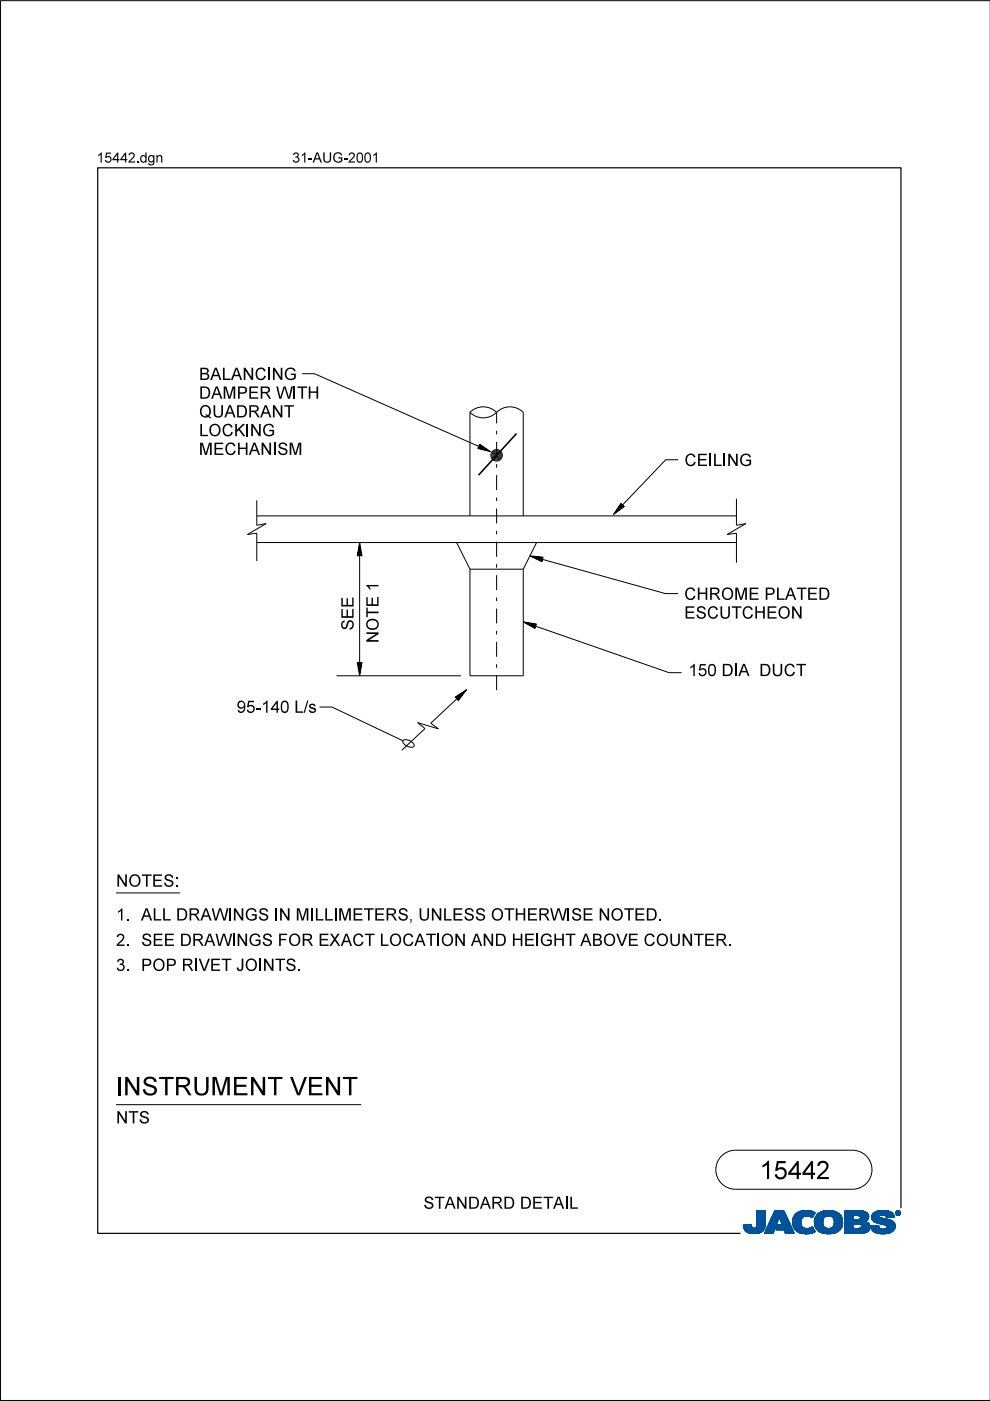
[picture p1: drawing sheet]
<svg xmlns="http://www.w3.org/2000/svg" width="210mm" height="297mm" viewBox="0 0 210 297" stroke-linecap="round" stroke-linejoin="round" font-family="sans-serif">
<defs><g id="words">
<g font-size="4">
<text x="24.6" y="232.2">I</text>
<text x="30" y="232.2">STRUM</text>
<text x="49.2" y="232.2">EN</text>
<text x="56.7" y="232.2">T VEN</text>
<text x="72.6" y="232.2">T</text>
<text x="161" y="250">15442</text>
</g>
<g font-size="2.6">
<text x="42.2" y="80.6">BALAN</text>
<text x="57.6" y="80.6">N</text>
<text x="60.2" y="80.6">G</text>
<text x="42.2" y="88.5">QUADRAN</text>
<text x="42.2" y="84.5">DAM</text>
<text x="50.2" y="84.5">PER W I</text>
<text x="60.2" y="88.5">T</text>
<text x="63" y="84.5">TH</text>
<text x="42.2" y="92.5">LOCKI</text>
<text x="53" y="92.5">N</text>
<text x="55.6" y="92.5">G</text>
<text x="42.2" y="96.5">M</text>
<text x="45.2" y="96.5">ECH</text>
<text x="52.8" y="96.5">AN</text>
<text x="57.8" y="96.5">I</text>
<text x="151.1" y="98.8">L</text>
<text x="154.1" y="98.8">N</text>
<text x="156.7" y="98.8">G</text>
<text x="145.1" y="131.2">ESCUTCH</text>
<text x="145.1" y="127.2">CH</text>
<text x="150.3" y="127.2">ROM</text>
<text x="158.7" y="127.2">E PLATED</text>
<text x="162.5" y="131.2">EON</text>
<text x="75" y="133.7" transform="rotate(-90 75 133.7)">SEE</text>
<text x="80.3" y="136.4" transform="rotate(-90 80.3 136.4)">NOTE 1</text>
<text x="146" y="143.3">150DI</text>
<text x="156.6" y="143.3">A DUCT</text>
<text x="50.2" y="151.1">95-</text>
<text x="55.4" y="151.1">140L/</text>
<text x="65.4" y="151.1">s</text>
<text x="24.6" y="188">N</text>
<text x="27.2" y="188">OTES:</text>
<text x="24.6" y="195.2">1. ALLDRAW I</text>
<text x="49.3" y="195.2">N</text>
<text x="51.9" y="195.2">GS I</text>
<text x="59.1" y="195.2">N</text>
<text x="62.7" y="195.2">M</text>
<text x="66.7" y="195.2">L</text>
<text x="71.7" y="195.2">M</text>
<text x="74.7" y="195.2">ETERS,UN</text>
<text x="93.9" y="195.2">LESS OTH</text>
<text x="111.7" y="195.2">ERW I</text>
<text x="121.1" y="195.2">SE N</text>
<text x="129.5" y="195.2">OTED.</text>
<text x="24.6" y="200.6">2. SEE DRAW I</text>
<text x="50.1" y="200.6">N</text>
<text x="52.7" y="200.6">GS FOR EXACT LOCATI</text>
<text x="93.5" y="200.6">ON</text>
<text x="99.9" y="200.6">AN</text>
<text x="104.9" y="200.6">D H</text>
<text x="111.1" y="200.6">EI</text>
<text x="114.5" y="200.6">GH</text>
<text x="119.9" y="200.6">T ABOVE COUN</text>
<text x="147" y="200.6">TER.</text>
<text x="24.6" y="205.9">3. POP RI</text>
<text x="42.1" y="205.9">VET JOI</text>
<text x="55.7" y="205.9">N</text>
<text x="58.3" y="205.9">TS.</text>
<text x="24.6" y="238.2">N</text>
<text x="27.2" y="238.2">TS</text>
<text x="89.8" y="256.3">STAN</text>
<text x="99.2" y="256.3">DARD DETAI</text>
<text x="120.6" y="256.3">L</text>
</g>
<g font-size="2.2">
<text x="20.5" y="34.5">15442.</text>
<text x="29.6" y="34.5">dgn</text>
<text x="62" y="34.5">31-</text>
<text x="66.3" y="34.5">AUG- 001</text>
<text x="73.8" y="34.5">2</text>
</g>
</g></defs>
<g fill="none" stroke="#00539a" stroke-width=".21">
<path d="M157.6 259.8h1.7M157.6 259.9h1.7M157.6 259.9l1.7 .1M157.6 260h1.8M158.1 259.7h1.2M159.3 259.7h-1.7l.1 .7M159.3 259.7h-.9M159.3 259.7l.1 .3M159.4 260l.1 .3M160.4 260l-.2 .3h2M160.5 259.6h1.8M160.5 259.6l-.1 .4"/>
<path d="M160.5 259.7h1.8M160.5 256.7v2.9M160.5 256.9h1.8M160.5 257.5h1.8M160.5 256.7h1.8v2.7M160.5 256.8h1.8M160.5 256.8l1.8 .1M160.5 256.9l1.8 .1M160.5 257h1.8M160.5 257.1h1.8M160.5 257.2h1.8M160.5 257.2l1.8 .1"/>
<path d="M160.5 257.3h1.8M160.5 257.4h1.8M160.5 257.4l1.8 .1M160.5 257.6h1.8M160.5 257.6l1.8 .1M160.5 257.7h1.8M160.5 257.8h1.8M160.5 257.9h1.8M160.5 258h1.8M160.5 258.1h1.8M160.5 258.1l1.8 .1M160.5 258.2h1.8"/>
<path d="M160.5 258.3h1.8M160.5 258.3l1.8 .1M160.5 258.4h1.8M160.5 258.5h1.8M160.5 258.5l1.8 .1M160.5 258.6h1.8M160.5 258.6l1.8 .1M160.5 258.7h1.8M160.5 258.8h1.8M160.5 258.9h1.8M160.5 259h1.8M160.5 259.1h1.8"/>
<path d="M160.5 259.2h1.8M160.5 259.3h1.8M160.5 259.8h1.8M162.2 260h-1.8M162.2 259.9v.3M162.2 259.9h-1.8M162.2 259.8h-1.7M162.3 259.4l-.1 .5M162.3 259.4v-2.7h-1.8v2.9M162.3 259.5h-1.8M162.3 259.6h-1.8M162.3 256.7l-1.8 .1"/>
<path d="M162.3 259.4h-1.8M163.7 258.1h3.1M163.7 258h3.1M163.7 257.9h3M163.8 257.8h2.9M163.8 257.7h2.9M163.8 257.7h2.8M163.9 257.6h2.7M163.9 257.5h2.7M164 257.4h2.5M164 257.3h2.5M164.1 257.2h2.3"/>
<path d="M164.1 257.1h2.3M164.1 257h2.3M164.2 257h2.1M164.2 256.9h2.1M164.2 256.8h2.1M164.3 256.7h1.9l2.2 4.8h-1.9l-.3-.8h-1.7l.4-1h1l-.7-1.7-1.3 3.5h-1.8zM164.5 260h-1.7M164.5 259.9l-1.7 .1M164.5 259.9h-1.7M164.5 259.8l-1.7 .1M164.6 259.8h-1.7M164.6 259.7l-1.7 .1"/>
<path d="M164.6 259.7h-1.7M164.6 259.6h-1.7M164.6 259.5l-1.6 .1M164.7 259.5h-1.7M164.7 259.4l-1.7 .1M164.7 259.4h-1.7M164.7 259.3l-1.6 .1M164.7 259.3h-1.6M164.8 259.2l-1.7 .1M164.8 259.2h-1.7M164.8 259.1l-1.6 .1M164.8 260h2.9"/>
<path d="M164.8 259.1h-1.6M164.8 259.9h2.9M164.8 259l-1.6 .1M164.9 259.9h2.7M164.9 259h-1.7M164.9 259.8h2.7M164.9 258.9h-1.6M164.9 258.8h-1.6M164.9 259.7h2.7M164.9 259.7l-.4 1 3.6 .1M165 258.7h-1.6M165 258.6l-1.6 .1"/>
<path d="M165 258.6h-1.6M165 258.5l-1.6 .1M165 258.5h-1.6M165.1 258.4l-1.6 .1M165.1 258.4h-1.6M165.1 258.3l-1.6 .1M165.1 258.3h-1.6M165.1 258.2l-1.5 .1M165.1 258.2h-1.5M165.2 258.1l-1.6 .1M165.2 258.1h-1.6M165.2 258l.7 1.7h-1"/>
<path d="M165.2 258l.7 1.7M165.3 258.1h1.5M165.3 258.1l1.6 .1M165.3 258.2h1.6M165.3 258.2l1.6 .1M165.3 258.3h1.6M165.4 258.3l1.6 .1M165.4 258.4h1.6M165.4 258.4l1.6 .1M165.4 258.5h1.6M165.4 258.5l1.7 .1M165.4 258.6h1.7"/>
<path d="M165.5 258.6l1.6 .1M165.5 258.7h1.6M165.5 258.8h1.7M165.5 258.9h1.7M165.6 258.9h1.6M165.6 259h1.7M165.6 259l1.7 .1M165.6 259.1h1.7M165.6 259.1l1.7 .1M165.7 259.2h1.7M165.7 259.2l1.7 .1M165.7 259.3h1.7"/>
<path d="M165.7 259.3l1.7 .1M165.7 259.4h1.7M165.8 259.4l1.7 .1M165.8 259.5h1.7M165.8 259.5l1.7 .1M165.8 259.6h1.7M166.2 256.7l2.2 4.8M166.2 256.8l-1.9-.1-2.2 4.8h1.8l1.3-3.5M168 258.9l.4 1.5M168 258.9h1.8M168 259h1.8M168 259.1h1.8"/>
<path d="M168 259.2h1.8M168 259.2l1.8 .1M168 259.3h1.8M168 259.3l1.8 .1M168.1 259.4h1.8M168.1 259.5h1.7M168.1 259.4l1.7 .1M168.1 259.5l1.8 .1M168.1 259.6h1.8M168.1 259.7h1.8M168.1 259.7l1.8 .1M168.1 259.8h1.8"/>
<path d="M168.1 259.8l1.8 .1M168.2 260h1.8M168.2 259.9h1.8M168.3 258l-.3 .9M168.9 257.3l-.6 .7M169.1 257.1h3.6M169.2 257h3.4M169.4 256.9h3.1M169.5 256.9h2.9M169.8 256.8h2.4M169.8 259.1a1.33 1.33 0 0 0 .8 1.4 1.33 1.33 0 0 0 1.5-.3l.2-.1M169.8 259.1h-1.8"/>
<path d="M169.8 259l-1.8 .1M169.9 258.8l-1.9 .1M169.9 258.8h-1.9M169.9 258.7h-1.9M169.9 258.6h-1.8M169.9 258.6l-1.9 .1M169.9 258.5l-1.8 .1M169.9 258.5h-1.8M169.9 258.4l-1.8 .1M170 258.4h-1.9M170 258.4l-.2 .7M170 258.3l-1.8 .1"/>
<path d="M170 258.3h-1.8M170 258.2l-1.8 .1M170.1 258.2h-1.9M170.1 258.1l-.1 .3M170.1 258.1l-1.9 .1M170.2 258.1h-2M170.3 258h-2.1M170.3 256.7l-1.4 .5M170.3 256.7h1.5M170.3 256.7a4 4 0 0 1 2.5 .4M170.4 258h-2.1M170.4 257.9h-2.1"/>
<path d="M170.6 257.8l-2.3 .1M170.6 257.9l-.5 .2M170.8 257.8h-2.5M171.4 257.8h1M171.5 256.7l-1.7 .1M171.5 256.7l.6 .1M171.7 257.8h.7M171.8 257.9h.6M171.9 258h.4M172.1 258.1h.2M172.2 258.1h.1M172.3 258h-.3"/>
<path d="M172.4 257.7l-4 .1M172.5 257.7h-4.1M172.5 257.6l-4 .1M172.5 257.6h-4M172.6 257h-3.3M172.6 257.5l-4.1 .1M172.6 257.5h-4M172.6 257.4l-4 .1M172.7 257.4h-4M172.7 259h1.8M172.7 259.2h1.8M172.7 259.3h1.8"/>
<path d="M172.7 259.3l1.8 .1M172.7 259.4h1.8M172.7 257.3l-3.9 .1M172.7 259.5h1.8M172.7 259.5l1.8 .1M172.7 259.6h1.8M172.7 259.7h1.8M172.7 258.6h1.8M172.7 257.3h-3.9M172.8 259.8h1.8M172.8 257.2l-3.9 .1M172.8 259.9h1.8"/>
<path d="M172.8 259.9l.3 .6M172.8 259.8l1.8 .1M172.8 259.9l1.8 .1M172.8 257.2h-3.9M172.8 260h1.8M172.8 257.1l-.6 1.1a1.75 1.75 0 0 0-1.6-.3M172.9 257.1l-3.9 .1M173 257.8l-.3 1.3h1.8M173 257.8h5.3M173.1 257.7h5.2M173.1 257.7h5.1M173.1 257.6h5.1"/>
<path d="M173.2 257.6h4.9M173.2 257.5h4.8M173.4 257.4h4.6M173.4 257.4h4.5M173.5 257.3h4.4M173.6 257.2l4.2 .1M173.6 257.2h4.1M173.7 257.1l4 .1M173.8 257.1h3.8M173.9 257h3.5M174 257h3.3M174.1 256.9h3.2"/>
<path d="M174.2 256.9h2.8M174.4 256.8h2.6M174.5 259h-1.8M174.5 259.2a1.15 1.15 0 0 0 1.3 1.3M174.5 259.2l-1.8-.1 .1 .8M174.5 258.9l-1.8 .1M174.5 258.9h-1.8M174.5 258.8l-1.8 .1M174.5 258.7l-1.8 .1M174.5 258.7h-1.8M174.5 258.6l-1.8 .1M174.5 258.5l-1.8 .1"/>
<path d="M174.6 258.5h-1.9M174.6 256.8h1.9M174.6 258.4l-.1 .8M174.6 258.4h-1.8M174.6 258.4l-1.9 .1M174.6 258.3l-1.8 .1M174.6 258.3h-1.8M174.7 258.2h-1.9M174.7 258.1l-.1 .3M174.8 258.1l-2 .1M174.8 258.1h-1.9M174.9 256.7a3.2 3.2 0 0 1 3.6 1.4l.1 .8-.1 1.1"/>
<path d="M174.9 258l-1.9 .1M175 258h-2M175.1 257.9l-.4 .2M175.1 257.9h-2.1M175.2 257.9h-2.2M175.5 256.7h.7M175.7 257.8l-.6 .1M175.7 257.8l.6 .1M175.7 257.8h-2.7M176 257.8h2.4M176.2 257.9h2.2M176.3 257.9l.5 .5"/>
<path d="M176.4 258h2M176.4 256.7h-1.5a2.68 2.68 0 0 0-1.9 1.1M176.5 258l2 .1M176.5 258.1h2M176.6 258.1h1.9M176.6 258.2h1.9M176.7 258.2l1.8 .1M176.7 258.3h1.8M176.7 258.3l1.9 .1M176.7 259.9h1.8M176.7 258.4h1.9M176.8 258.4l.1 .5"/>
<path d="M176.8 258.4l1.8 .1M176.8 258.5h1.8M176.8 258.6h1.8M176.9 258.8h1.7M176.9 258.8l1.8 .1M176.9 258.7h1.7M176.9 259.4h1.8M176.9 259.2l1.8 .1M176.9 259.1h1.8M176.9 259.2h1.8M176.9 258.9v.3M176.9 259.2a1.11 1.11 0 0 1-1.1 1.3"/>
<path d="M176.9 259h1.8M176.9 258.9h1.8M176.9 259.3h1.8M176.9 259.3l1.8 .1M178 257.4l-4.7 .1M178.4 257.9h-2.1l.5 .5M178.5 259.7l-1.7 .1M178.5 259.8l-1.8 .1M178.5 259.8h-1.7M178.5 260l-.2 .5M178.5 259.9l-1.8 .1M178.5 260h-1.8"/>
<path d="M178.6 259.7h-1.8M178.6 258.5l-1.8 .1M178.6 259.6h-1.8M178.6 259.5l-1.8 .1M178.6 259.5h-1.8M178.7 259.4h-1.8M179.1 259.7h1.8M179.1 259.5h5.2M179.1 256.9h4.4M179.1 257.5h5M179.1 256.8h4M179.1 256.8h3.4"/>
<path d="M179.1 257h4.5M179.1 257.1h4.7M179.1 257.1l4.7 .1M179.1 257.2h4.8M179.1 257.2l4.8 .1M179.1 257.3h4.8M179.1 257.3l4.9 .1M179.1 257.4h4.9M179.1 257.4l5 .1M179.1 257.6h5M179.1 257.6l5 .1M179.1 257.7h5"/>
<path d="M179.1 257.7l1.8 .1M179.1 257.8h1.8M179.1 257.9h1.8M179.1 258h1.8M179.1 258.1h1.8M179.1 258.2h1.8M179.1 258.3h1.8M179.1 258.4h1.8M179.1 258.5h1.8M179.1 258.5l1.8 .1M179.1 258.6h4.8M179.1 258.7h4.7"/>
<path d="M179.1 258.7h4.6M179.1 258.8h4.5M179.1 258.9h4.5M179.1 258.9h4.3M179.1 259h4.4M179.1 259l4.5 .1M179.1 259.1h4.6M179.1 259.1l4.7 .1M179.1 259.2h4.8M179.1 259.2l4.9 .1M179.1 259.3h5M179.1 259.3l5.1 .1"/>
<path d="M179.1 259.4h5.1M179.1 259.4l5.1 .1M179.1 259.5l1.8 .1M179.1 259.6h1.8M179.1 259.8h1.8M179.1 259.9h1.8M179.1 260h1.8M180.9 257.7v.9M181.8 259.5h-.9v1v-1M181.8 259.5h.2M181.8 259.5l.8 .3M182.1 257.7l2.1 .1"/>
<path d="M182.2 257.8h2M182.2 259.5l2.1 .1M182.3 258.5h1.7M182.3 258.5l-1.4 .1M182.3 257.9h1.9M182.4 257.9h1.8M182.4 257.9v.1M182.4 257.9l-.4-.2h-1.1v.9M182.4 258h1.8M182.4 258v.3M182.4 258.3l-.1 .2M182.4 259.6h1.9"/>
<path d="M182.4 258.1h1.8M182.4 258.1l1.8 .1M182.4 258.2h1.8M182.5 259.7h1.9M182.5 256.9l1.1 .1M182.5 259.7l1.9 .1M182.6 259.8h1.8M182.6 259.8v.4l-.2 .2M182.7 259.9h1.7M182.9 256.8h-3.8v4.7M183.3 256.9l-4.2-.1v4.7M183.6 257l.4 .4"/>
<path d="M183.9 259.2l.2 .2M184 258.5l-2.1 .1M184 258.5h-1.8M184 257.4l.1 .2M184.1 258.4l-.8 .6 .6 .2M184.1 258.4h-1.8M184.1 258.3l-1.7 .1M184.1 258.3h-1.7M184.1 257.6l.1 .6M184.1 258.2l-1.7 .1M184.1 259.4l.3 .5v.6M184.2 258.2l-.1 .2"/>
<path d="M184.2 258h-1.8M184.4 259.9h-1.7M184.5 260h-1.8M184.6 259.9v.2M184.6 259.9h1.7M184.6 260h1.7M184.8 258.1h1.7M184.8 258l.2 .7M184.8 258h1.7M184.8 258.3h2.5M184.8 258.3l2.8 .1M184.8 258.1l1.8 .1"/>
<path d="M184.8 258.2h2M184.8 258.4h3M184.8 258.4l3.2 .1M184.9 258.2l2.1 .1M184.9 257.6h4.6M184.9 258.5h3.4M184.9 258.5l3.6 .1M184.9 258.6h3.7M184.9 257.5h4.5M185 257.5h4.4M185 258.6l3.7 .1M185 258.7h3.9"/>
<path d="M185 258.7l.6 .4M185 257.4h4.3M185 257.4h4.4M185.1 258.7l3.9 .1M185.1 258.8h.7M185.1 257.3h4.1M185.2 258.9h.6M185.2 258.9l4.1 .1M185.3 257.2h3.9M185.3 259h4M185.3 257.1l3.8 .1M185.4 257.1h3.7"/>
<path d="M185.4 259l4 .1M185.5 257h3.5M185.5 259.1h4M185.6 259.1l3.9 .1M185.6 259.1l.5 .2M185.7 259.2h3.9M185.7 256.9h3M185.8 259.2l3.8 .1M185.8 258.9h3.4M185.9 258.8h3.2M185.9 256.8h2.7M185.9 256.8l-.8 .5-.3 .7"/>
<path d="M185.9 256.8l.7-.1a3.3 3.3 0 0 1 2.7 .6h-4.2M186 259.3h3.6M186.1 256.8h2.3M186.1 259.4h3.6M186.1 259.3l1.5 .4 .4 .2M186.3 259.8l-.5 .1M186.3 259.8l-1.7 .1M186.3 259.8v.3M186.3 259.4h3.4M186.4 257.9h-1.6M186.4 257.9l.1 .1M186.5 257.9h-1.7"/>
<path d="M186.5 257.8h-1.7M186.5 258v.1M186.5 257.8l-.1 .1M186.5 257.7h-1.6M186.5 259.4l3.2 .1M186.5 258.1l.1 .1M186.6 257.6l-1.7 .1M186.6 258.2l.4 .1M186.7 256.7h.8M186.7 259.5h3M186.9 257.6h-2M186.9 259.5l2.9 .1"/>
<path d="M187 258.3l1.7 .4 .9 .6M187.2 259.6h2.6M187.3 257.6h2.2M187.4 259.7h2.4M187.6 257.6l1.9 .1M187.6 259.7h2.2M187.6 257.7h2M187.7 257.7a1.07 1.07 0 0 0-1.2 .1M187.7 257.7l.1 .1M187.7 257.8h1.9M187.8 257.8h1.7M187.8 256.7h-1.3"/>
<path d="M187.8 257.8l.1 .4M187.8 257.9h1.7M187.8 257.9h1.8M187.9 258h1.7M187.9 258l1.7 .1M187.9 258.1h1.1M187.9 258.1h1.7M187.9 259.9h1.9M188 259.9l.1 .2M188 260h1.8M188.1 257h-2.6M188.2 257h.6"/>
<path d="M188.7 256.9h-2.9M189.3 257.3l.3 .8-1.7 .1M189.6 259.3l.2 .4v.6M189.8 259.9l-1.8 .1M189.8 259.8h-2.1M189.8 259.8h-1.9M189.9 257.2v.1M189.9 257.1h.1M189.9 257.2h.1M189.9 257.3h.1M189.9 257.3l.2 .3M190 257.4h.1"/>
<path d="M190 257.4l.1 .1M190 257.5h.2M190 257.2v.1M190 257.2l.2 .3M190 257.3l.2 .2M190 257.1h-.1M190 257h-.1M190.1 257h-.2M190.1 257.5l.2 .1M190.1 256.9h-.1M190.1 257.6h.6M190.2 256.8l-.1 .1"/>
<path d="M190.2 257.5l.2 .1M190.2 257.5l-.1 .1M190.2 257.6h.4M190.2 256.9h.4M190.2 256.9h.4l-.1 .3 .2 .3-.3-.3-.2 .3zM190.2 256.9v.6l.1-.3 .3 .3M190.2 257h.4M190.2 257.1h.1M190.2 257.1h.5M190.2 257.2h.5M190.2 257.2l.3 .1M190.2 257.3h.1"/>
<path d="M190.2 257.4h.1M190.2 257.4l.1 .1M190.2 256.8h-.1M190.3 257h.2v.1l-.2 .1zM190.3 257v.2M190.3 257h-.1M190.4 257.2l.2 .3M190.4 257.6h.1M190.4 256.8h-.2l-.2 .4M190.4 256.7a.5 .5 0 0 1 .5 .5 .5 .5 0 0 1-.5 .5M190.4 256.8l.4 .2v.2M190.4 256.7a.5 .5 0 0 0-.5 .5 .5 .5 0 0 0 .5 .5l-.3-.1"/>
<path d="M190.4 256.8l.3 .1 .1 .3M190.4 256.7l-.4 .2-.1 .3M190.4 256.7v.1M190.4 257.6v.1M190.4 256.7l.3 .1 .2 .4M190.4 257h-.1l.1 .2M190.4 257l.2 .1-.2 .1M190.4 257h.1M190.5 257.3h.1M190.5 257.3l.1 .1M190.5 257.2l.2 .3M190.5 257.4h.1"/>
<path d="M190.5 257.1h.2M190.5 257.4l.2 .1M190.5 257l-.1 .2M190.5 256.7h-.3M190.6 257.5h.2M190.6 256.8h.1M190.6 257.1l-.1 .1M190.7 257.1h-.1M190.7 257.1l-.2 .1M190.7 257.1l-.5-.2v.6l.1-.3M190.7 257h-.1M190.7 256.8l.1 .1"/>
<path d="M190.7 256.8h-.6M190.7 256.9h.2M190.8 257h.1M190.8 257.6h-.2M190.8 257.2v.2l-.4 .2M190.8 257.2l-.1 .3-.3 .1M190.8 257.1h.1M190.8 257.2h.1M190.9 257.4l-.2 .1M190.9 257.4h-.1M190.9 257.3l-.1 .1M190.9 257.3h-.1"/>
<path d="M190.9 257.2h.1M190.9 257.2l-.1 .3-.4 .2M190.9 257.1h-.1M157.7 260.1h1.7M157.7 260l1.7 .1M157.7 260.2h1.8M157.7 260.2l1.8 .1M157.7 260.3h1.8M157.7 260.3l1.9 .1M157.7 260.4h4.4M157.7 260.4l.4 .5M157.7 260.4l4.4 .1"/>
<path d="M157.8 260.5h4.3M157.8 260.6h4.3M157.8 260.7h4.2M157.9 260.7h4.1M157.9 260.8h4M158 260.8h3.9M158 260.9h3.9M158.1 260.9h3.3M158.1 261h3.6M158.2 261h3.5M158.3 261.1h3.2M158.4 261.2h3.1"/>
<path d="M158.5 261.2h2.9M158.6 261.3h2.7M158.7 261.4h2.4M158.8 261.4h2.1M159.1 261.5h1.6M159.5 260.3l.3 .1 .4-.1M159.7 261.5h.7M160.9 261.4h.1M161.5 260.9h.2M161.6 261.1h-3.3M162.1 260.3l-2 .1M162.2 260.2l-1.9 .1"/>
<path d="M162.2 260.2a2.25 2.25 0 0 1-2.8 1.3l-.9-.2-.4-.4M162.2 260.2h-1.9M162.2 260.1l-1.8 .1M162.2 260.1h-1.8M162.2 260l-1.8 .1M164 261.4h-1.9M164 261.3l-1.9 .1M164 261.3h-1.8M164 261.2l-1.8 .1M164 261.2h-1.8M164.1 261.1l-1.9 .1M164.1 261.1h-1.8"/>
<path d="M164.1 261l-1.8 .1M164.1 261h-1.8M164.1 260.9l-1.8 .1M164.2 260.9h-1.8M164.2 260.8l-1.8 .1M164.2 260.8h-1.8M164.2 260.7l-1.8 .1M164.2 260.7h-1.7M164.2 260.6l-1.7 .1M164.3 260.6h-1.8M164.3 260.5h-1.8M164.3 260.4l-1.7 .1"/>
<path d="M164.3 260.4h-1.7M164.3 260.3l-1.7 .1M164.4 260.3h-1.8M164.4 260.2l-1.7 .1M164.4 260.2h-1.7M164.4 260.1l-1.7 .1M164.4 260.1h-1.7M164.5 260l-1.8 .1M164.5 260.7h3.5M164.6 260.7h3.4M164.6 260.6h3.4M164.6 260.5h3.4"/>
<path d="M164.6 260.5h3.3M164.6 260.4h3.3M164.7 260.4h3.2M164.7 260.3h3.2M164.7 260.3h3.1M164.7 260.2h3.1M164.8 260.1h3M164.8 260.1h2.9M166.3 260.8h1.8M166.3 260.8l1.8 .1M166.3 260.9h1.8M166.3 260.9l1.8 .1"/>
<path d="M166.3 261h1.9M166.3 261l1.9 .1M166.4 261.1h1.8M166.4 261.1l1.8 .1M166.4 261.2h1.9M166.4 261.2l1.9 .1M166.4 261.3h1.9M166.5 261.3l1.8 .1M166.5 261.4h1.9M166.5 261.5h1.9M166.5 261.5l-.3-.8 .3 .8h1.9M168.2 260l1.9 .1"/>
<path d="M168.2 260.1h1.9M168.2 260.1l1.9 .1M168.2 260.2h2M168.3 260.2l2 .1M168.3 260.3h2.1M168.3 260.3l2.2 .1M168.3 260.4h2.5M168.4 260.4l.6 .7M168.4 260.4l4.1 .1M168.5 260.5h4M168.5 260.6h4M168.6 260.7h4"/>
<path d="M168.6 260.7l4 .1M168.7 260.8h3.9M168.7 260.8l4 .1M168.8 260.9h3.9M168.9 260.9l3.8 .1M168.9 261h3.9M169 261l3.8 .1M169 261.1h3.9M169 261.1a4.2 4.2 0 0 0 3.8 0M169.1 261.1h3.8M169.2 261.2h3.5M169.3 261.3h3.2"/>
<path d="M169.5 261.4h2.8M169.6 261.4h2.6M170 261.5h2M170.6 261.6h.4M171.5 260.4h.9M171.6 260.4h.8M171.8 261.5h-1.5M171.8 260.3h.6M172 260.3h.3M172 260.2h.3M172.1 260.2h.2M172.2 260.1h.1"/>
<path d="M172.3 260.1l.6 1M172.6 261.2l-3.3 .1M172.8 260.1h1.9M172.9 260.1l1.9 .1M172.9 260.2h1.9M172.9 260.2l2 .1M172.9 260.3h2.2M173 260.3l2.1 .1M173 260.4h2.4M173 260.4h5.3M173.1 260.5h5.2M173.1 260.5l.7 .6 .8 .4"/>
<path d="M173.1 260.6h5.2M173.2 260.6h5M173.3 260.7h4.9M173.3 260.7h4.8M173.3 260.8h4.7M173.4 260.9h4.5M173.5 260.9h4.4M173.5 261h4.3M173.6 261h4.2M173.7 261.1h4M173.8 261.1h3.8M173.8 261.2h3.7"/>
<path d="M174 261.2h3.4M174.2 261.4h2.9M174.3 261.4h2.7M175.1 261.5h1.4M175.3 261.6h.4M176.6 260.2h1.9M177 261.4l-1 .2-1.4-.1h2.2M177.3 261.3h-3.3M178.1 260.8h-4.8M178.3 260.5l-.6 .6-.7 .3M178.3 260.4h-2.2M178.4 260.3l-2.2 .1"/>
<path d="M178.4 260.3h-2l-.6 .2M178.5 260.2l-2.1 .1M178.5 260.2h-2M178.5 260.1h-1.9M178.5 260l-1.9 .1M179.1 261.5h3.4M179.1 260.1h1.8M179.1 260.1l1.8 .1M179.1 260.2h1.8M179.1 260.2l1.8 .1M179.1 260.3h1.8M179.1 260.4h1.8"/>
<path d="M182.3 260.4h2.1M182.4 260.4h2M182.4 260.4l-.6 .1M183.1 261.4l-4 .1M183.4 261.3l-4.3 .1M183.5 261.3h-4.4M183.7 261.3h-.1M183.7 261.2l-4.6 .1M183.8 261.2h-4.7M183.9 261.1l-4.8 .1M184 261.1h-4.9M184 261l-4.9 .1"/>
<path d="M184.1 261l-.8 .4-1.1 .1M184.1 261h-5M184.1 260.9l-5 .1M184.2 260.9h-5.1M184.2 260.8l-5.1 .1M184.3 260.8h-5.2M184.3 260.7l-5.2 .1M184.3 260.7h-5.2M184.4 260.6l-5.3 .1M184.4 260.6h-5.3M184.4 260.5h-5.3M184.4 260.5l-.3 .5"/>
<path d="M184.4 260.4l-5.3 .1M184.5 260l-1.8 .1M184.5 260.2l-2 .1M184.5 260.3h-2M184.5 260.1h-1.9M184.5 260.2h-1.9M184.6 260l1.7 .1M184.6 260.1l.1 .3M184.6 260.1h1.8M184.6 260.2h1.8M184.6 260.1l1.8 .1M184.6 260.2l1.8 .1"/>
<path d="M184.7 260.3h1.8M184.7 260.3l1.8 .1M184.7 260.4a2.52 2.52 0 0 0 2.7 1.2M184.7 260.4h1.9M184.7 260.5h2M184.7 260.5h2.1M184.8 260.6h2.1M184.8 260.6h4.8M184.8 260.7h4.7M184.9 260.8h4.6M184.9 260.8h4.5M185 260.9h4.4"/>
<path d="M185.1 260.9h4.3M185.1 261h4.3M185.2 261.1h4M185.2 261.1h3.9M185.3 261.2h3.7M185.4 261.2h3.5M185.5 261.3h3.4M185.7 261.3h3.1M185.8 261.4h2.7M185.9 261.5h2.4M186.3 260.1a1.08 1.08 0 0 0 1.4 .5M186.4 261.5h1.6"/>
<path d="M186.6 261.6h.9M188 260.4h1.8M188 260.4l-.3 .2M188.1 260.3h1.7M188.1 260.1l-.1 .3M188.1 260.2h1.7M188.3 261.5l-.9 .1M188.9 261.3l-.6 .2M189.3 261.1h-4.1M189.4 260.9l-.5 .4M189.6 260.7h-4.8M189.7 260.6h-2"/>
<path d="M189.7 260.5h-1.9M189.7 260.5h-1.8M189.7 260.4h-1.7M189.7 260.3h-1.6M189.8 260.2h-1.7M189.8 260.3l-.4 .6M189.8 260.1h-1.7M189.8 260h-1.7"/>
<circle cx="190.4" cy="257.2" r=".51"/>
<circle cx="190.4" cy="257.2" r=".42"/>
</g>
<path d="M105.3 146.3v-58.9" fill="none" stroke="#000" stroke-width=".21" stroke-dasharray="3.2 1.6 .8 1.6" stroke-linecap="butt"/>
<g fill="none" stroke="#000" stroke-width=".21">
<path d="M210 .1h-209.9v296.8h209.9M64 79.2h2.7l35.4 15.7h-.2v-.2l.6 .4-.8-.2 .1-.4 1.2 .8-1.4-.4 .1-.6 1.8 1.2-2.1-.5 .3-.8 2.3 1.6-2.7-.7 .4-.9M99.6 87.4a4 4 0 0 1 5.7 0M99.6 87.4a4 4 0 0 0 5.7 0M99.6 87.4v22M105.3 87.4a4 4 0 0 1 5.6 0v22M143.8 97.5h-2.7l-9.6 10.1 .2-.3 .1 .1-.6 .5 .5-.7 .3 .2-1.1 .9 .8-1.2 .5 .3-1.7 1.2 1.2-1.7 .6 .5-2.2 1.7 1.5-2.4 .7 .7M54.4 109.4h101.7M54.4 115h101.7M54.4 106.1v5.3l2-.4-3.9 2.3 1.9-.3v6M76.2 117.2l.1 .3h-.2l.1-.8 .2 .9h-.4l.2-1.4 .3 1.5-.6 .1 .3-2.1 .4 2.1-.9 .1 .5-2.9 .6 2.9-.6-.2M76.2 115v28.3"/>
<path d="M96.8 115l2.8 5.7M113.8 115l-2.9 5.7M114.9 119.1l.2-1-2.7-.2 2.5 1.2 .1-.9-2.1-.2 1.9 1 .1-.7-1.5-.1 1.3 .6 .1-.4-.9-.1 .7 .3v-.2h-.3l26.8 7.5h2.6M156.1 105.7v5.7l2-.4-3.9 2.3 1.9-.3v6.3M99.6 120.7h11.3M99.6 120.7v22.6h11.3v-22.6M113.4 133.2l.3-.9-2.7-.4 2.4 1.3 .2-.8-2.1-.3 1.8 1 .1-.6-1.4-.3 1.2 .7 .1-.4-.8-.1 .7 .4v-.2l-.3-.1 29 10.1h2.6M67.7 149.9h2.7l15 7.2M71.3 143.3h26.4M76.2 140.6l-.5-.2 .5 2.9 .6-2.9-.9 .1 .4 2.1 .3-2.1-.6 .1 .3 1.5 .2-1.4h-.4l.1 .9 .2-.8-.2 .1v.3M85.5 156.9a1.8 1.8 0 0 1 2.3 1.3 1.69 1.69 0 0 1-2.4-1.1zM97.4 147.7l-.2 .2-.2-.1 .7-.4-.6 .7-.3-.3 1.3-.8-1 1.2-.5-.4 1.8-1.1-1.3 1.7-.6-.6 2.4-1.6-1.7 2.4-.3-.5"/>
<path d="M98.9 146.2l-7.6 7.1 1.7 1.2-4.5-1.3 1.6 1.3-4.9 4.6M24.6 189.3h13.6M24.6 234.2h52M153 245.1l1.3-.9 1.6-.3h24.8a4.1 4.1 0 0 1 4.2 4.1 4.1 4.1 0 0 1-4.2 4.1h-24.8a4.1 4.1 0 0 1-3.8-2.5 4.1 4.1 0 0 1 .9-4.5z"/>
<circle cx="105.3" cy="96.5" r=".31"/>
<circle cx="105.3" cy="96.5" r=".09"/>
<circle cx="105.3" cy="96.5" r="1.22"/>
<circle cx="105.3" cy="96.5" r=".77"/>
<circle cx="105.3" cy="96.5" r=".99"/>
<circle cx="105.3" cy="96.5" r=".54"/>
</g>
<path d="M109.5 91.9l-8 8.8" fill="none" stroke="#000" stroke-width=".34"/>
<path d="M191 256.1v-220.5h-170.3v225.9h136.3" fill="none" stroke="#000" stroke-width=".25"/>
<g fill="#000">
<path d="M54.5 78.3a1.05 1.05 0 0 1 1.8 .4l-.3 .1a.76 .76 0 0 0-1-.5 .76 .76 0 0 0-.5 .9 .78 .78 0 0 0 .6 1.1 .78 .78 0 0 0 .9-.6h.4a1.13 1.13 0 0 1-1.4 .9 1.13 1.13 0 0 1-.8-1.4z" fill-rule="evenodd"/>
<path d="M61.4 93.9h.6l.6 2.2 .7-2.2h.6v2.6h-.4v-2.3l-.7 2.3h-.4l-.6-2.3v2.3h-.4z" fill-rule="evenodd"/>
<path d="M145.6 96.5a1.05 1.05 0 0 1 1.9 .4l-.4 .1a.76 .76 0 0 0-1-.5 .76 .76 0 0 0-.4 1 .78 .78 0 0 0 .5 1 .78 .78 0 0 0 1-.6l.3 .1a1.13 1.13 0 0 1-1.3 .8 1.13 1.13 0 0 1-.9-1.3z" fill-rule="evenodd"/>
<path d="M148 96.2h1.9v.3h-1.5v.8h1.4v.3h-1.4v.9h1.5v.3h-1.9z" fill-rule="evenodd"/>
<path d="M69 192.6h.3v2.3h1.3v.3h-1.6z" fill-rule="evenodd"/>
</g>
<use href="#words"/>
</svg>
